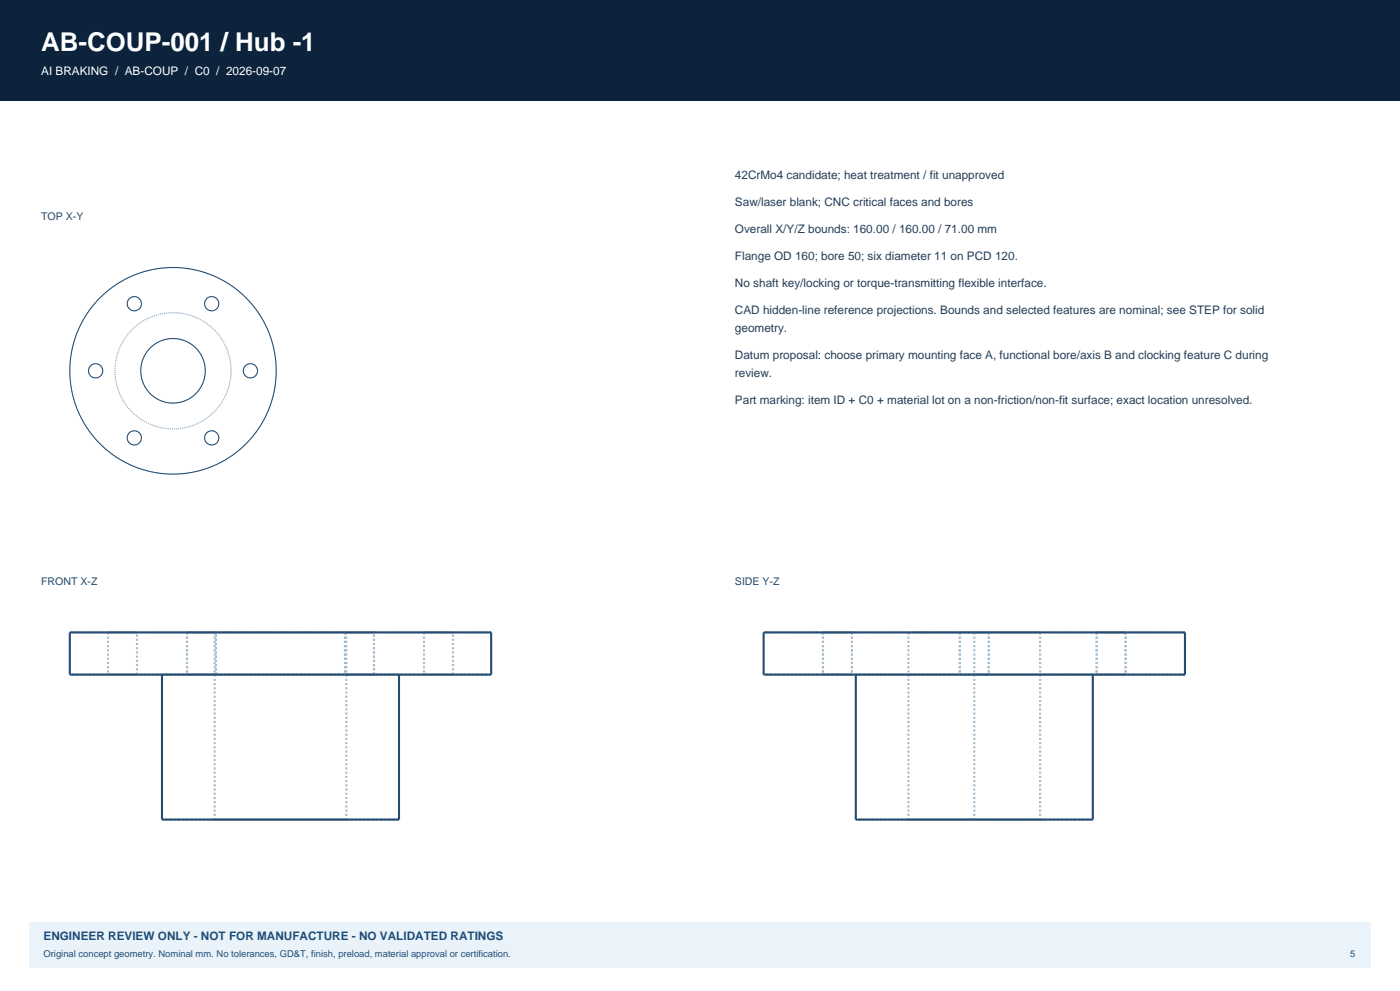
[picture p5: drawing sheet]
<svg xmlns="http://www.w3.org/2000/svg" width="420mm" height="297mm" viewBox="0 0 420 297" stroke-linecap="round" stroke-linejoin="round" font-family="sans-serif">
<defs><g id="words">
<text font-size="7.8" fill="#fff" x="12.3" y="15.2">AB-COUP-001 / Hub -1</text>
<text font-size="3.5" fill="#fff" x="12.3" y="22.6">AI BRAKING / AB-COUP / C0 / 2026-09-07</text>
<g font-size="3.5" fill="#243e57">
<text x="220.5" y="53.6">42CrMo4 candidate; heat treatment / fit unapproved</text>
<text x="220.5" y="61.7">Saw/laser blank; CNC critical faces and bores</text>
<text x="220.5" y="69.8">Overall X/Y/Z bounds: 160.00 / 160.00 / 71.00 mm</text>
<text x="220.5" y="77.9">Flange OD 160; bore 50; six diameter 11 on PCD 120.</text>
<text x="220.5" y="86">No shaft key/locking or torque-transmitting flexible interface.</text>
<text x="220.5" y="94.2">CAD hidden-line reference projections. Bounds and selected features are nominal; see STEP for solid</text>
<text x="220.5" y="99.4">geometry.</text>
<text x="220.5" y="107.6">Datum proposal: choose primary mounting face A, functional bore/axis B and clocking feature C during</text>
<text x="220.5" y="112.9">review.</text>
<text x="220.5" y="121">Part marking: item ID + C0 + material lot on a non-friction/non-fit surface; exact location unresolved.</text>
</g>
<text font-size="3.5" fill="#1b4e80" x="13.1" y="281.8">ENGINEER REVIEW ONLY - NOT FOR MANUFACTURE - NO VALIDATED RATINGS</text>
<g font-size="3.2" fill="#254c6e">
<text x="12.3" y="65.9">TOP X-Y</text>
<text x="12.3" y="175.3">FRONT X-Z</text>
<text x="220.5" y="175.3">SIDE Y-Z</text>
</g>
<g font-size="2.8" fill="#1b4e80">
<text x="13.1" y="286.8">Original concept geometry. Nominal mm. No tolerances, GD&amp;T, finish, preload, material approval or certification.</text>
<text x="405" y="286.8">5</text>
</g>
</g></defs>
<path d="M0 0h420v30h-420z" fill-rule="evenodd" fill="#0d233b"/>
<path d="M8.8 276.2h402.4v13.7h-402.4z" fill-rule="evenodd" fill="#eaf3fa"/>
<path d="M42.4 91l-.1 .8-.5 .7-.7 .5-.8 .2-.8-.2-.7-.5-.5-.7-.1-.8 .1-.8 .5-.7 .7-.5 .8-.1 .8 .2 .7 .5 .5 .6 .1 .8M65.6 91l-.1 .8-.4 .7-.8 .5-.8 .2-.8-.2-.7-.5-.5-.7-.1-.8 .2-.8 .4-.7 .7-.5 .8-.1 .8 .2 .8 .5 .4 .6 .1 .8M30.8 111.1l-.1 .8-.5 .7-.7 .5-.8 .2-.9-.2-.6-.5-.5-.6-.1-.8 .1-.8 .5-.8 .6-.4 .9-.2 .8 .2 .7 .5 .5 .6 .1 .8M61.6 111.1l-.2-1.9-.6-1.8-.9-1.6-1.2-1.5-1.4-1.2-1.7-.9-1.8-.6-1.9-.1-1.9 .1-1.8 .6-1.7 .9-1.4 1.2-1.2 1.5-.9 1.6-.6 1.8-.2 1.9 .2 1.9 .6 1.8 .9 1.7 1.2 1.5 1.4 1.2 1.7 .9 1.8 .5 1.9 .2 1.9-.2 1.8-.5 1.7-.9 1.4-1.2 1.2-1.5 .9-1.7 .6-1.8 .2-1.9M69.3 111.1l-.3-3.4-1.1-3.3-1.6-3.1-2.1-2.5-2.5-2.1-3-1.6-3.3-1-3.5-.4-3.5 .4-3.3 1-3 1.6-2.5 2.1-2.1 2.5-1.6 3.1-1.1 3.3-.3 3.4 .3 3.5 1.1 3.3 1.6 3 2.1 2.5 2.5 2.1 3 1.7 3.3 1 3.5 .3 3.5-.3 3.3-1 3-1.7 2.5-2.1 2.1-2.5 1.6-3 1.1-3.3 .3-3.5M77.2 111.1l-.1 .8-.4 .7-.8 .5-.8 .2-.8-.2-.7-.5-.4-.6-.2-.8 .1-.8 .5-.8 .7-.4 .8-.2 .8 .2 .8 .5 .4 .6 .1 .8M82.9 111.1l-.6-5.8-.7-3-1.1-2.9-2.7-5.2-1.8-2.5-2.1-2.3-2.3-2.1-2.4-1.9-5.2-2.8-2.9-1-3-.8-3-.5-3.1-.1-3.1 .1-3.1 .5-5.6 1.7-2.8 1.3-2.6 1.6-4.6 3.7-3.8 4.4-1.6 2.7-1.4 2.7-1 2.9-.8 3-.5 3.1-.2 3.1 .2 3.1 .4 3 1.7 5.6 1.3 2.8 1.6 2.7 1.8 2.5 2.1 2.3 2.3 2.1 2.5 1.8 2.6 1.6 2.8 1.3 5.6 1.7 3.1 .4 3.1 .2 3.1-.2 3-.4 3-.8 2.9-1.1 5.2-2.8 2.4-1.8 2.3-2.1 2.1-2.3 1.8-2.5 2.7-5.2 1.1-2.9 .7-3 .6-5.9M42.4 131.2l-.1 .8-.5 .7-.7 .5-.8 .2-.8-.2-.7-.5-.5-.6-.1-.8 .1-.8 .5-.8 .7-.4 .8-.2 .8 .2 .7 .5 .5 .6 .1 .8M65.6 131.2l-.1 .8-.4 .7-.8 .5-.8 .2-.8-.2-.7-.5-.4-.6-.2-.8 .1-.8 .5-.8 .7-.4 .8-.2 .8 .2 .8 .5 .4 .6 .1 .8" fill="none" stroke="#a5bccd" stroke-width=".31" stroke-dasharray=".3 .3" stroke-linecap="butt"/>
<g fill="none" stroke="#254c6e" stroke-width=".31">
<circle cx="40.3" cy="91" r="2.13"/>
<circle cx="63.5" cy="91" r="2.13"/>
<circle cx="28.7" cy="111.1" r="2.13"/>
<circle cx="51.9" cy="111.1" r="9.7"/>
<circle cx="51.9" cy="111.1" r="31"/>
<circle cx="75.1" cy="111.1" r="2.13"/>
<circle cx="40.3" cy="131.2" r="2.13"/>
<circle cx="63.5" cy="131.2" r="2.13"/>
</g>
<g fill="none" stroke="#a5bccd" stroke-width=".63" stroke-dasharray=".6 .6" stroke-linecap="butt">
<path d="M32.4 189.5h8.7M32.4 189.5v12.7M41.1 189.5h-8.7M56.1 189.5h8.7M56.1 189.5v12.7M64.4 189.5h39.5M64.4 189.5v56.1M64.8 189.5h-8.7M103.5 189.5h8.7M103.5 189.5v12.7M103.9 189.5h-39.5M103.9 189.5v56.1"/>
<path d="M112.2 189.5h-8.7M127.2 189.5h8.7M127.2 189.5v12.7M135.9 189.5h-8.7M147.4 189.5h-126.5M246.9 189.5h8.7M246.9 189.5v12.7M251.2 189.5h-4.3M255.6 189.5h-4.4M255.6 189.5v12.7M272.5 189.5h19.8M272.5 189.5v56.1"/>
<path d="M287.9 189.5h8.7M287.9 189.5v12.7M292.3 189.5h-4.4M292.3 189.5h19.7M292.3 189.5v56.1M296.6 189.5h-4.3M296.6 189.5v12.7M312 189.5h-39.5M312 189.5v56.1M329 189.5h8.7M329 189.5v12.7M333.3 189.5h-4.3"/>
<path d="M337.7 189.5h-4.4M337.7 189.5v12.7M355.5 189.5h-126.4M32.4 202.2h8.7M41.1 202.2h-8.7M41.1 202.2v-12.7M48.6 202.2h71.1M56.1 202.2h8.7M64.8 202.2h-8.7M64.8 202.2v-12.7M103.5 202.2h8.7M112.2 202.2h-8.7"/>
<path d="M112.2 202.2v-12.7M119.7 202.2h-71.1M127.2 202.2h8.7M135.9 202.2h-8.7M135.9 202.2v-12.7M147.4 202.2h-126.5M246.9 202.2h8.7M251.2 202.2h-4.3M255.6 202.2h-4.4M256.7 202.2h35.6M287.9 202.2h8.7M292.3 202.2h-4.4"/>
<path d="M292.3 202.2h35.5M296.6 202.2h-4.3M327.8 202.2h-71.1M329 202.2h8.7M333.3 202.2h-4.3M337.7 202.2h-4.4M355.5 202.2h-126.4M64.4 245.6h39.5M103.9 245.6h-39.5M119.7 245.6h-71.1M272.5 245.6h19.8M292.3 245.6h19.7"/>
<path d="M312 245.6h-39.5M327.8 245.6h-71.1"/>
</g>
<path d="M20.9 189.5h126.5v12.7h-126.5zM229.1 189.5h126.4v12.7h-126.4zM48.6 202.2v43.4h71.1v-43.4M256.7 202.2v43.4h71.1v-43.4" fill="none" stroke="#254c6e" stroke-width=".63" stroke-linecap="butt"/>
<use href="#words"/>
</svg>
